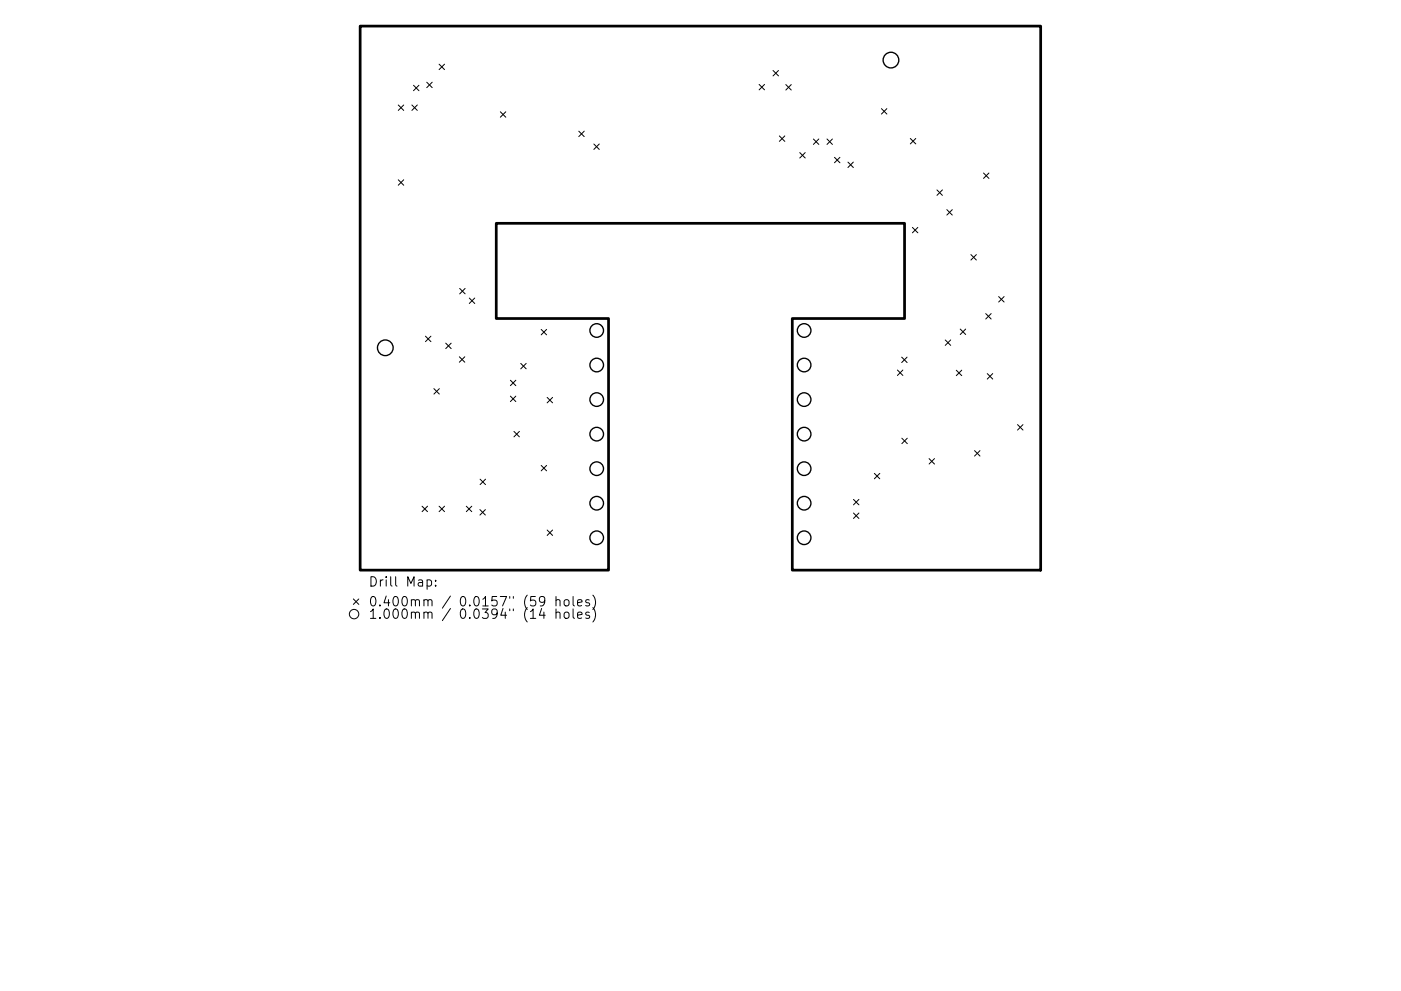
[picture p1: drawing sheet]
<svg xmlns="http://www.w3.org/2000/svg" width="297mm" height="210mm" viewBox="0 0 297 210" stroke-linecap="round" stroke-linejoin="round" font-family="sans-serif">
<defs><g id="words">
<g font-size="2.8">
<text x="78.1" y="124.5">Drill Map:</text>
<text x="78.1" y="128.7">0.400mm / 0.0157&quot; (59 holes)</text>
<text x="78.1" y="131.3">1.000mm / 0.0394&quot; (14 holes)</text>
</g>
</g></defs>
<path d="M76.4 5.5h144.2v115.5h-52.6v-53.4h23.8v-20.2h-86.6v20.2h23.8v53.4h-52.6z" fill="none" stroke="#000" stroke-width=".58"/>
<g fill="none" stroke="#000" stroke-width=".29">
<circle cx="188.9" cy="12.8" r="1.66"/>
<circle cx="81.7" cy="73.8" r="1.66"/>
<circle cx="126.5" cy="70.1" r="1.44"/>
<circle cx="126.5" cy="77.4" r="1.44"/>
<circle cx="170.5" cy="70.1" r="1.44"/>
<circle cx="170.5" cy="77.4" r="1.44"/>
<circle cx="126.5" cy="99.4" r="1.44"/>
<circle cx="126.5" cy="92.1" r="1.44"/>
<circle cx="126.5" cy="84.8" r="1.44"/>
<circle cx="170.5" cy="99.4" r="1.44"/>
<circle cx="170.5" cy="92.1" r="1.44"/>
<circle cx="170.5" cy="84.8" r="1.44"/>
<circle cx="126.5" cy="106.8" r="1.44"/>
<circle cx="126.5" cy="114.1" r="1.44"/>
<circle cx="170.5" cy="106.8" r="1.44"/>
<circle cx="170.5" cy="114.1" r="1.44"/>
</g>
<g fill="none" stroke="#000" stroke-width=".21">
<path d="M87.7 18.1l1.1 1.1M88.8 18.1l-1.1 1.1M90.5 17.4l1.1 1.2M91.6 17.4l-1.1 1.2M93.1 13.6l1.2 1.2M94.3 13.6l-1.2 1.2M160.9 17.9l1.2 1.2M162.1 17.9l-1.2 1.2M163.9 15l1.2 1.1M165.1 15l-1.2 1.1M166.6 17.9l1.2 1.2M167.8 17.9l-1.2 1.2"/>
<path d="M84.4 38.1l1.2 1.2M84.4 22.3l1.2 1.1M85.6 38.1l-1.2 1.2M85.6 22.3l-1.2 1.1M87.3 22.3l1.2 1.1M88.5 22.3l-1.2 1.1M106.1 23.7l1.1 1.2M107.2 23.7l-1.1 1.2M122.7 27.8l1.2 1.2M123.9 27.8l-1.2 1.2M125.9 30.6l1.2 1.1M127.1 30.6l-1.2 1.1"/>
<path d="M165.2 28.8l1.2 1.2M166.4 28.8l-1.2 1.2M169.6 32.4l1.1 1.1M170.7 32.4l-1.1 1.1M172.5 29.5l1.1 1.1M173.6 29.5l-1.1 1.1M175.3 29.5l1.2 1.1M176.5 29.5l-1.2 1.1M176.9 33.4l1.2 1.1M178.1 33.4l-1.2 1.1M179.8 34.4l1.1 1.1M180.9 34.4l-1.1 1.1"/>
<path d="M186.9 23l1.1 1.2M188 23l-1.1 1.2M193 29.4l1.2 1.1M194.2 29.4l-1.2 1.1M208.5 36.7l1.2 1.2M209.7 36.7l-1.2 1.2M193.4 48.2l1.2 1.2M194.6 48.2l-1.2 1.2M198.7 40.3l1.1 1.2M199.8 40.3l-1.1 1.2M200.7 44.5l1.2 1.1M201.9 44.5l-1.2 1.1"/>
<path d="M205.9 54l1.1 1.2M207 54l-1.1 1.2M90.2 71.3l1.2 1.2M91.4 71.3l-1.2 1.2M94.5 72.8l1.2 1.2M95.7 72.8l-1.2 1.2M97.4 75.7l1.1 1.1M97.5 61.2l1.1 1.1M98.5 75.7l-1.1 1.1M98.6 61.2l-1.1 1.1M99.5 63.2l1.2 1.2M100.7 63.2l-1.2 1.2"/>
<path d="M110.4 77.1l1.2 1.2M111.6 77.1l-1.2 1.2M114.7 69.9l1.2 1.1M115.9 69.9l-1.2 1.1M190.3 78.5l1.1 1.2M191.2 75.8l1.1 1.1M191.4 78.5l-1.1 1.2M192.3 75.8l-1.1 1.1M200.4 72.1l1.2 1.2M201.6 72.1l-1.2 1.2M202.8 78.5l1.1 1.2M203.6 69.8l1.1 1.2"/>
<path d="M203.9 78.5l-1.1 1.2M204.7 69.8l-1.1 1.2M209 66.5l1.1 1.2M209.3 79.3l1.2 1.1M210.1 66.5l-1.1 1.2M210.5 79.3l-1.2 1.1M211.7 62.9l1.2 1.2M212.9 62.9l-1.2 1.2M92 82.5l1.2 1.1M93.2 82.5l-1.2 1.1M108.2 80.7l1.2 1.1M108.2 84l1.2 1.2"/>
<path d="M109 91.5l1.1 1.2M109.4 80.7l-1.2 1.1M109.4 84l-1.2 1.2M110.1 91.5l-1.1 1.2M114.7 98.7l1.2 1.2M115.9 98.7l-1.2 1.2M116 84.3l1.2 1.2M117.2 84.3l-1.2 1.2M191.2 93l1.2 1.1M192.4 93l-1.2 1.1M197 97.3l1.1 1.2M198.1 97.3l-1.1 1.2"/>
<path d="M206.6 95.6l1.2 1.2M207.8 95.6l-1.2 1.2M215.7 90.1l1.2 1.1M216.9 90.1l-1.2 1.1M89.5 107.4l1.1 1.2M90.6 107.4l-1.1 1.2M93.1 107.4l1.2 1.2M94.3 107.4l-1.2 1.2M98.9 107.4l1.1 1.2M100 107.4l-1.1 1.2M101.8 108.1l1.1 1.2M101.8 101.7l1.1 1.1"/>
<path d="M102.9 108.1l-1.1 1.2M102.9 101.7l-1.1 1.1M116 112.5l1.2 1.1M117.2 112.5l-1.2 1.1M181 106l1.1 1.1M181 108.8l1.1 1.2M182.1 106l-1.1 1.1M182.1 108.8l-1.1 1.2M185.4 100.4l1.1 1.2M186.5 100.4l-1.1 1.2M74.9 127.1l1.2 1.1M76.1 127.1l-1.2 1.1"/>
<path d="M90.6 123.1l.5-.1 .4 .4v.6l-.2 .3h-.7M92.4 124.2v.2M92.4 123.1v.2M114.8 129.1l-.4 1.4h1.2M115.5 127.4l-.4 .4h-.4l-.3-.4v-.5l.2-.2 .5-.1 .3 .1a1.32 1.32 0 0 1-.5 1.9h-.3M117.9 127.4l.3-.2 .4 .1 .1 1.3M117.9 130.1a.5 .5 0 0 1 .8 0v1.1M117.9 126.6v2M117.9 129.2v2M119.7 127.4l.3-.2a.54 .54 0 0 1 .6 .4v.8l-.6 .2-.4-.4zM119.7 130.1l.3-.2 .6 .2v.7l-.1 .3-.5 .1-.3-.2zM121.5 126.6v1.7l.3 .3"/>
<path d="M121.5 129.2v1.7l.3 .3M122.5 127.9l.9-.2-.1-.4-.6-.1-.2 .3 .1 1h.7M122.5 130.5l.9-.2-.1-.3-.6-.1-.2 .2 .1 1h.7M124.9 127.3l-.4-.1-.3 .3 .1 .3 .6 .2v.5h-.7M124.9 130l-.4-.1-.3 .2 .1 .3 .6 .2v.5h-.7M125.7 126.3a2.29 2.29 0 0 1 0 3M125.7 128.9a2.29 2.29 0 0 1 0 3.1"/>
<circle cx="75.1" cy="130.3" r="1"/>
</g>
<use href="#words"/>
</svg>
